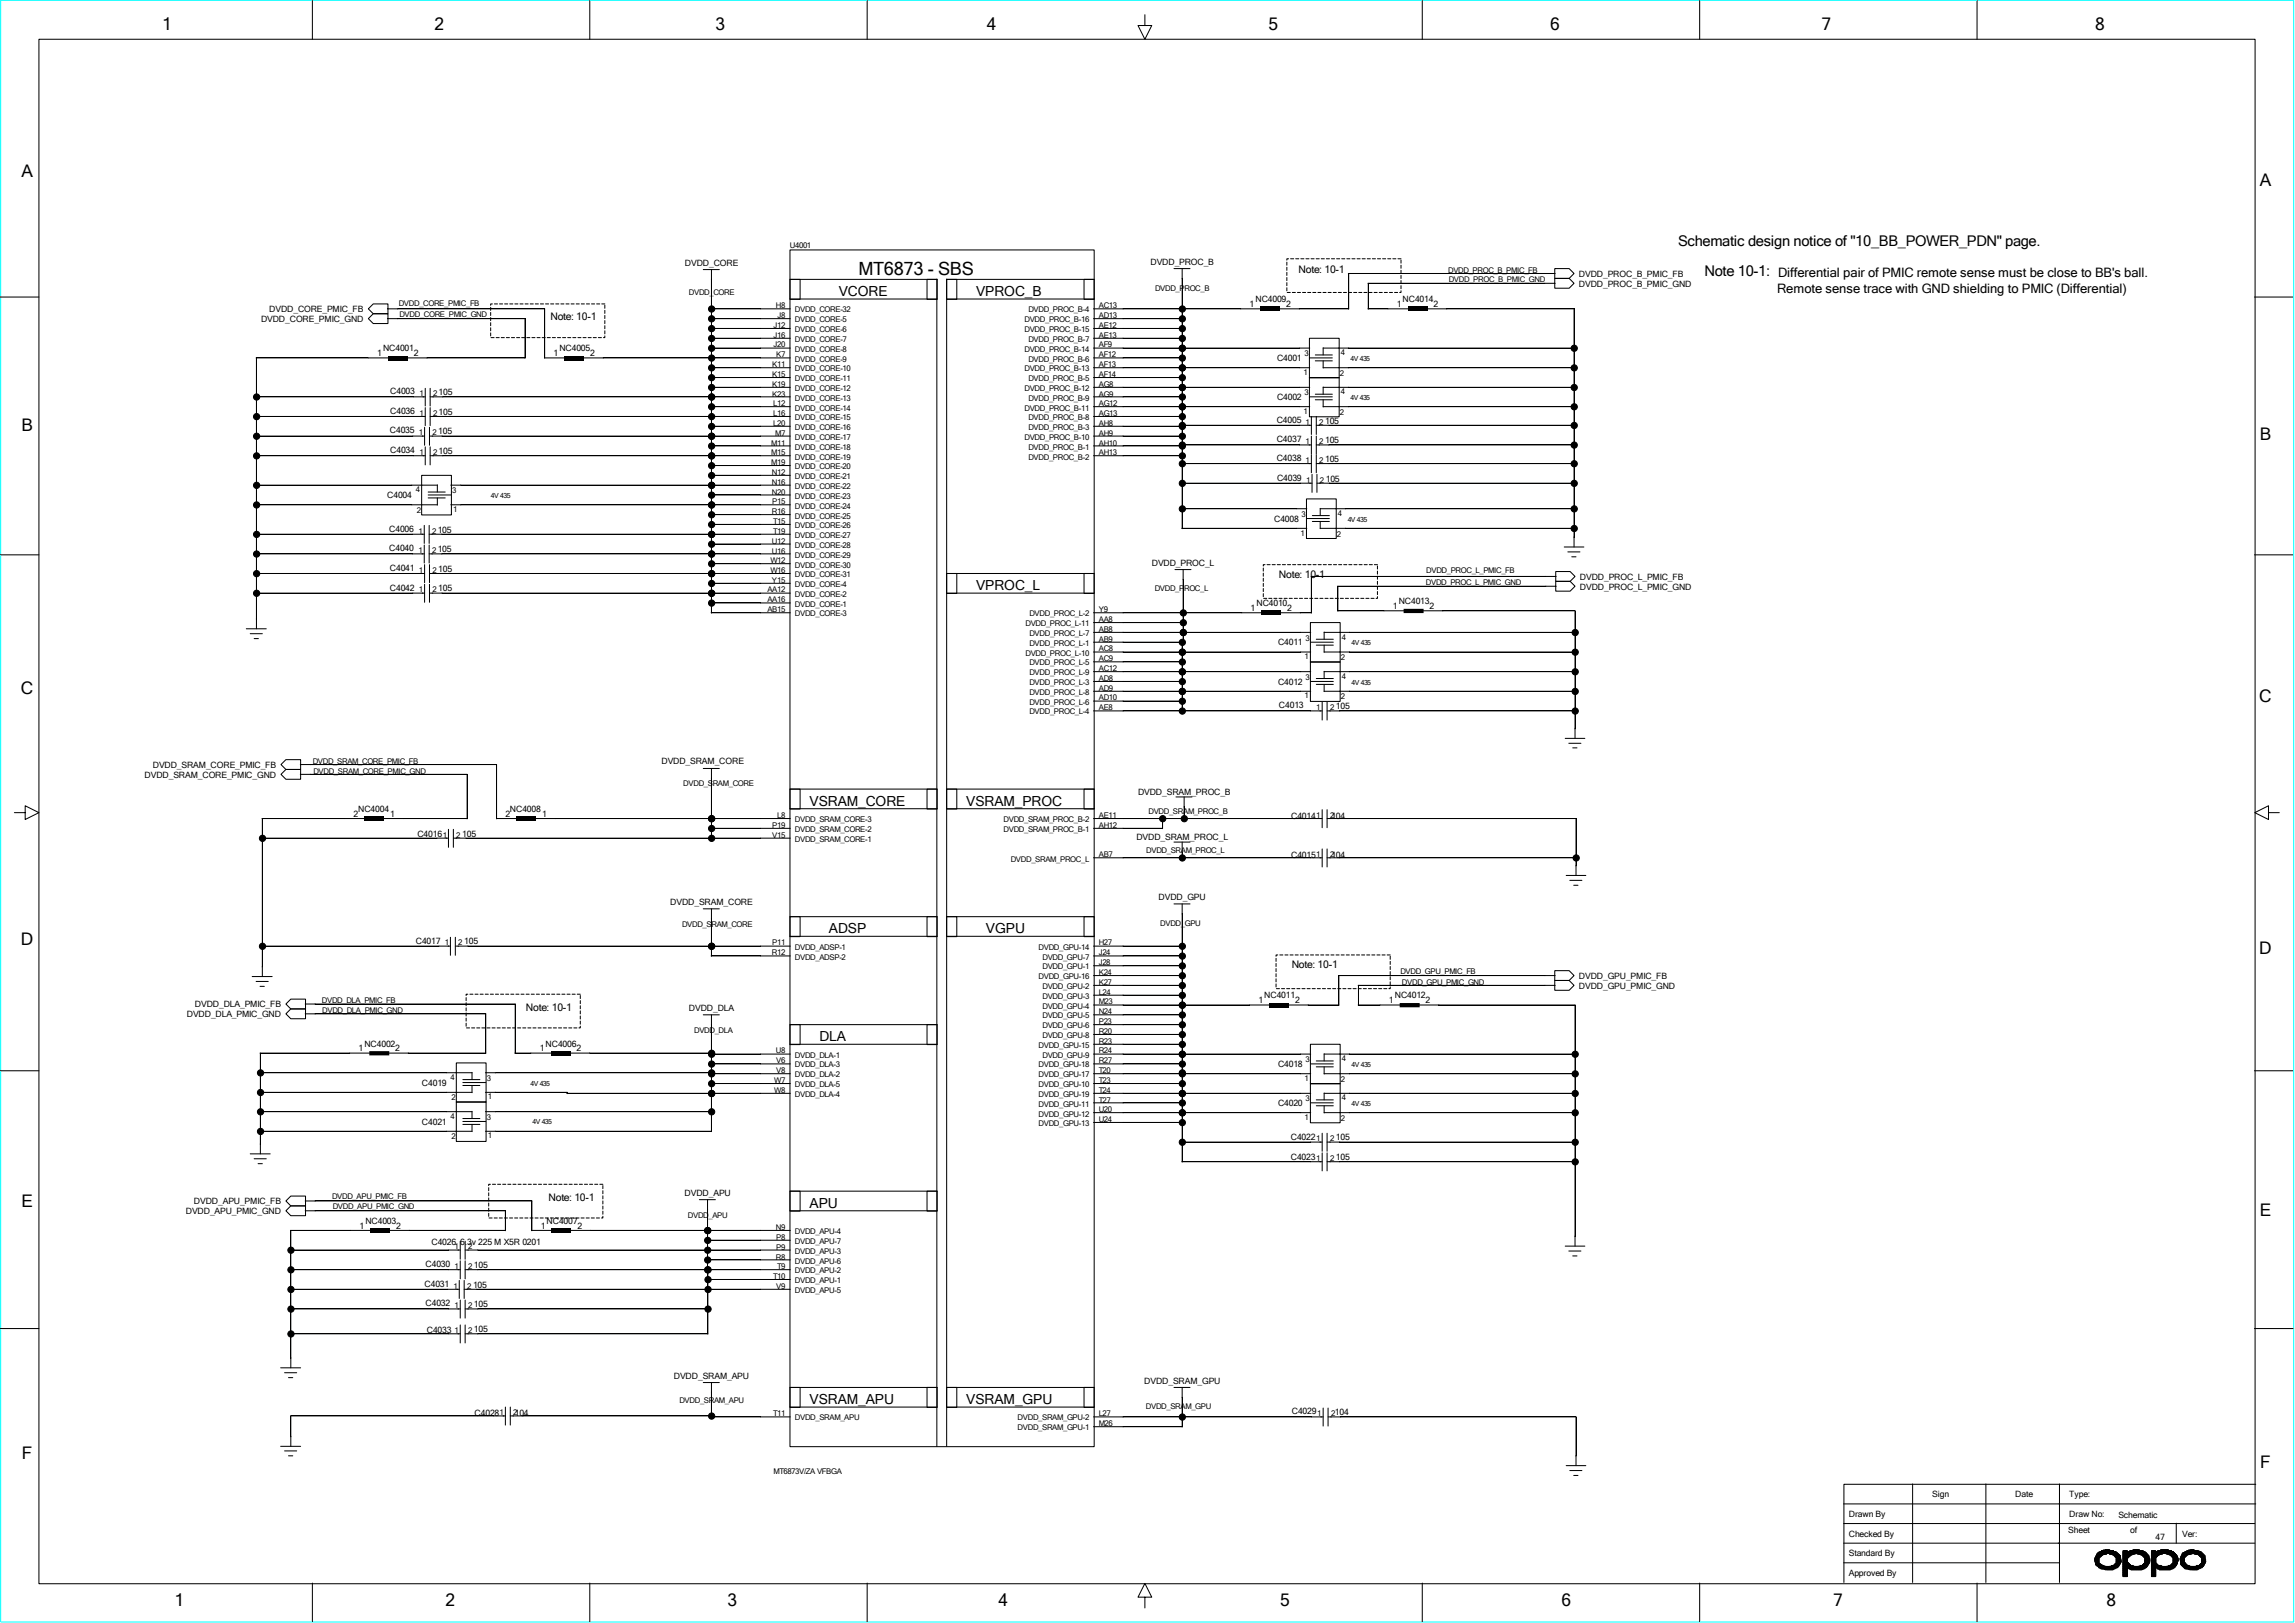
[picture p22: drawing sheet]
<svg xmlns="http://www.w3.org/2000/svg" width="297mm" height="210mm" viewBox="0 0 297 210" stroke-linecap="round" stroke-linejoin="round" font-family="sans-serif">
<defs><g id="words">
<text font-size="2.4" x="111.1" y="35.6">MT6873 - SBS</text>
<g font-size="2.2">
<text x="21" y="3.9">1</text>
<text x="56.2" y="3.9">2</text>
<text x="92.6" y="3.9">3</text>
<text x="127.7" y="3.9">4</text>
<text x="164.2" y="3.9">5</text>
<text x="200.6" y="3.9">6</text>
<text x="235.8" y="3.9">7</text>
<text x="271.1" y="3.9">8</text>
<text x="2.8" y="22.9">A</text>
<text x="292.5" y="24.1">A</text>
<text x="2.8" y="55.8">B</text>
<text x="292.5" y="57">B</text>
<text x="2.7" y="89.7">C</text>
<text x="292.4" y="90.8">C</text>
<text x="2.7" y="122.3">D</text>
<text x="292.4" y="123.5">D</text>
<text x="2.8" y="156.2">E</text>
<text x="292.5" y="157.4">E</text>
<text x="2.8" y="188.8">F</text>
<text x="292.5" y="189.9">F</text>
<text x="22.6" y="207.9">1</text>
<text x="57.7" y="207.9">2</text>
<text x="94.1" y="207.9">3</text>
<text x="129.2" y="207.9">4</text>
<text x="165.7" y="207.9">5</text>
<text x="202.1" y="207.9">6</text>
<text x="237.2" y="207.9">7</text>
<text x="272.6" y="207.9">8</text>
</g>
<g font-size="1.9">
<text x="217.2" y="31.8">Schematic design notice of &quot;10_BB_POWER_PDN&quot; page.</text>
<text x="220.6" y="35.7">Note 10-1:</text>
</g>
<g font-size="1.8">
<text x="108.5" y="38.3">VCORE</text>
<text x="126.3" y="38.3">VPROC_B</text>
<text x="126.3" y="76.4">VPROC_L</text>
<text x="104.8" y="104.3">VSRAM_CORE</text>
<text x="125.1" y="104.3">VSRAM_PROC</text>
<text x="107.3" y="120.8">ADSP</text>
<text x="127.6" y="120.8">VGPU</text>
<text x="106" y="134.7">DLA</text>
<text x="104.8" y="156.3">APU</text>
<text x="104.8" y="181.7">VSRAM_APU</text>
<text x="125" y="181.7">VSRAM_GPU</text>
</g>
<g font-size="1.7">
<text x="230.1" y="35.8">Differential pair of PMIC remote sense must be close to BB's ball.</text>
<text x="230" y="38">Remote sense trace with GND shielding to PMIC (Differential)</text>
</g>
<g font-size="1.3">
<text x="168.1" y="35.3">Note: 10-1</text>
<text x="71.2" y="41.4">Note: 10-1</text>
<text x="165.5" y="74.8">Note: 10-1</text>
<text x="167.2" y="125.3">Note: 10-1</text>
<text x="68.1" y="130.8">Note: 10-1</text>
<text x="71" y="155.4">Note: 10-1</text>
</g>
<g font-size="1.1">
<text x="88.6" y="34.4">DVDD_CORE</text>
<text x="148.9" y="34.3">DVDD_PROC_B</text>
<text x="204.3" y="35.8">DVDD_PROC_B_PMIC_FB</text>
<text x="33.8" y="41.7">DVDD_CORE_PMIC_GND</text>
<text x="34.8" y="40.4">DVDD_CORE_PMIC_FB</text>
<text x="161.7" y="39.8">1</text>
<text x="162.5" y="39.1">NC4009</text>
<text x="166.5" y="39.8">2</text>
<text x="180.8" y="39.8">1</text>
<text x="181.5" y="39.1">NC4014</text>
<text x="185.5" y="39.8">2</text>
<text x="204.3" y="37.1">DVDD_PROC_B_PMIC_GND</text>
<text x="48.8" y="46.1">1</text>
<text x="49.6" y="45.5">NC4001</text>
<text x="53.6" y="46.1">2</text>
<text x="71.6" y="46.1">1</text>
<text x="72.4" y="45.5">NC4005</text>
<text x="76.4" y="46.1">2</text>
<text x="165.3" y="46.7">C4001</text>
<text x="50.5" y="51">C4003</text>
<text x="50.5" y="53.6">C4036</text>
<text x="165.3" y="51.8">C4002</text>
<text x="50.5" y="56.1">C4035</text>
<text x="50.5" y="58.6">C4034</text>
<text x="56.7" y="56.2">105</text>
<text x="165.2" y="54.7">C4005</text>
<text x="165.2" y="57.2">C4037</text>
<text x="165.2" y="59.6">C4038</text>
<text x="171.5" y="54.8">105</text>
<text x="171.5" y="57.4">105</text>
<text x="171.5" y="59.8">105</text>
<text x="50.1" y="64.5">C4004</text>
<text x="165.3" y="62.2">C4039</text>
<text x="171.6" y="62.3">105</text>
<text x="50.4" y="68.8">C4006</text>
<text x="50.4" y="71.3">C4040</text>
<text x="164.9" y="67.5">C4008</text>
<text x="50.5" y="73.9">C4041</text>
<text x="50.5" y="76.4">C4042</text>
<text x="56.7" y="74">105</text>
<text x="56.7" y="76.5">105</text>
<text x="149.1" y="73.2">DVDD_PROC_L</text>
<text x="204.5" y="75">DVDD_PROC_L_PMIC_FB</text>
<text x="204.5" y="76.3">DVDD_PROC_L_PMIC_GND</text>
<text x="161.8" y="79.1">1</text>
<text x="162.6" y="78.4">NC4010</text>
<text x="165.4" y="83.5">C4011</text>
<text x="166.6" y="79.1">2</text>
<text x="180.3" y="78.8">1</text>
<text x="181" y="78.2">NC4013</text>
<text x="185" y="78.8">2</text>
<text x="165.4" y="88.6">C4012</text>
<text x="165.5" y="91.7">C4013</text>
<text x="172.9" y="91.8">105</text>
<text x="18.7" y="100.6">DVDD_SRAM_CORE_PMIC_GND</text>
<text x="19.8" y="99.4">DVDD_SRAM_CORE_PMIC_FB</text>
<text x="85.6" y="98.8">DVDD_SRAM_CORE</text>
<text x="45.8" y="105.7">2</text>
<text x="46.4" y="105.1">NC4004</text>
<text x="50.5" y="105.7">1</text>
<text x="65.4" y="105.7">2</text>
<text x="66" y="105.1">NC4008</text>
<text x="70.2" y="105.7">1</text>
<text x="147.3" y="102.9">DVDD_SRAM_PROC_B</text>
<text x="167.1" y="106">C40141</text>
<text x="54" y="108.2">C40161</text>
<text x="59.8" y="108.2">105</text>
<text x="147.1" y="108.8">DVDD_SRAM_PROC_L</text>
<text x="167.1" y="111">C40151</text>
<text x="86.7" y="117.1">DVDD_SRAM_CORE</text>
<text x="149.9" y="116.5">DVDD_GPU</text>
<text x="53.8" y="122.1">C4017</text>
<text x="60.1" y="122.2">105</text>
<text x="24.2" y="131.6">DVDD_DLA_PMIC_GND</text>
<text x="25.2" y="130.3">DVDD_DLA_PMIC_FB</text>
<text x="89.2" y="130.9">DVDD_DLA</text>
<text x="162.9" y="129.8">1</text>
<text x="163.6" y="129.2">NC4011</text>
<text x="167.6" y="129.8">2</text>
<text x="179.7" y="129.8">1</text>
<text x="180.5" y="129.2">NC4012</text>
<text x="184.5" y="129.8">2</text>
<text x="204.3" y="126.7">DVDD_GPU_PMIC_FB</text>
<text x="204.3" y="127.9">DVDD_GPU_PMIC_GND</text>
<text x="46.4" y="136.1">1</text>
<text x="47.2" y="135.4">NC4002</text>
<text x="51.1" y="136.1">2</text>
<text x="69.8" y="136.1">1</text>
<text x="70.6" y="135.4">NC4006</text>
<text x="74.6" y="136.1">2</text>
<text x="54.6" y="140.5">C4019</text>
<text x="165.4" y="138.1">C4018</text>
<text x="165.4" y="143.1">C4020</text>
<text x="54.6" y="145.5">C4021</text>
<text x="167" y="147.6">C40221</text>
<text x="172.9" y="147.6">105</text>
<text x="25.1" y="155.8">DVDD_APU_PMIC_FB</text>
<text x="88.6" y="154.8">DVDD_APU</text>
<text x="167" y="150.1">C40231</text>
<text x="172.9" y="150.1">105</text>
<text x="24" y="157.1">DVDD_APU_PMIC_GND</text>
<text x="46.5" y="159">1</text>
<text x="47.3" y="158.4">NC4003</text>
<text x="51.3" y="159">2</text>
<text x="55.8" y="161.1">C4026</text>
<text x="59.6" y="161.2">6.3v 225 M X5R 0201</text>
<text x="70" y="159">1</text>
<text x="70.7" y="158.4">NC4007</text>
<text x="74.7" y="159">2</text>
<text x="54.9" y="166.5">C4031</text>
<text x="55.1" y="164">C4030</text>
<text x="61.2" y="166.6">105</text>
<text x="61.3" y="164.1">105</text>
<text x="55.1" y="169">C4032</text>
<text x="55.2" y="172.5">C4033</text>
<text x="61.3" y="172.4">105</text>
<text x="61.3" y="169.2">105</text>
<text x="87.2" y="178.4">DVDD_SRAM_APU</text>
<text x="148.1" y="179.1">DVDD_SRAM_GPU</text>
<text x="61.4" y="183.3">C40281</text>
<text x="167.2" y="183">C4029</text>
<text x="239.3" y="196.3">Drawn By</text>
<text x="250.1" y="193.8">Sign</text>
<text x="260.8" y="193.8">Date</text>
<text x="267.8" y="196.3">Draw No:</text>
<text x="267.8" y="193.8">Type:</text>
<text x="274.2" y="196.4">Schematic</text>
<text x="239.3" y="198.8">Checked By</text>
<text x="239.3" y="201.4">Standard By</text>
<text x="239.3" y="203.9">Approved By</text>
<text x="267.7" y="198.3">Sheet</text>
<text x="275.7" y="198.3">of</text>
<text x="279" y="199.2">47</text>
<text x="282.4" y="198.8">Ver:</text>
</g>
<g font-size="1">
<text x="102.2" y="32.1">U4001</text>
<text x="187.4" y="35.3">DVDD_PROC_B_PMIC_FB</text>
<text x="51.6" y="39.6">DVDD_CORE_PMIC_FB</text>
<text x="51.7" y="41">DVDD_CORE_PMIC_GND</text>
<text x="89.2" y="38.2">DVDD_CORE</text>
<text x="100.4" y="39.9">H8</text>
<text x="100.6" y="41.1">J8</text>
<text x="102.9" y="40.4">DVDD_CORE-32</text>
<text x="102.9" y="41.7">DVDD_CORE-5</text>
<text x="132.6" y="41.7">DVDD_PROC_B-16</text>
<text x="133.1" y="40.4">DVDD_PROC_B-4</text>
<text x="142.2" y="39.9">AC13</text>
<text x="142.2" y="41.1">AD13</text>
<text x="149.5" y="37.7">DVDD_PROC_B</text>
<text x="187.5" y="36.4">DVDD_PROC_B_PMIC_GND</text>
<text x="99.9" y="47.5">K11</text>
<text x="100.1" y="45">J20</text>
<text x="100.1" y="43.7">J16</text>
<text x="100.1" y="42.4">J12</text>
<text x="100.5" y="46.2">K7</text>
<text x="102.9" y="43">DVDD_CORE-6</text>
<text x="102.9" y="44.2">DVDD_CORE-7</text>
<text x="102.9" y="45.5">DVDD_CORE-8</text>
<text x="102.9" y="46.8">DVDD_CORE-9</text>
<text x="132.6" y="43">DVDD_PROC_B-15</text>
<text x="132.6" y="45.5">DVDD_PROC_B-14</text>
<text x="133.1" y="44.2">DVDD_PROC_B-7</text>
<text x="133.1" y="46.8">DVDD_PROC_B-6</text>
<text x="142.2" y="46.2">AF12</text>
<text x="142.2" y="43.7">AE13</text>
<text x="142.2" y="47.5">AF13</text>
<text x="142.2" y="45">AF9</text>
<text x="142.2" y="42.4">AE12</text>
<text x="168.8" y="46.1">3</text>
<text x="173.5" y="46">4</text>
<text x="54.3" y="51.3">1</text>
<text x="54.3" y="53.8">1</text>
<text x="56" y="51.3">2105</text>
<text x="56" y="53.8">2105</text>
<text x="99.9" y="51.3">K23</text>
<text x="99.9" y="50">K19</text>
<text x="99.9" y="48.8">K15</text>
<text x="100.1" y="53.8">L16</text>
<text x="100.1" y="52.6">L12</text>
<text x="102.9" y="48">DVDD_CORE-10</text>
<text x="102.9" y="49.3">DVDD_CORE-11</text>
<text x="102.9" y="50.6">DVDD_CORE-12</text>
<text x="102.9" y="51.9">DVDD_CORE-13</text>
<text x="102.9" y="53.1">DVDD_CORE-14</text>
<text x="132.6" y="48">DVDD_PROC_B-13</text>
<text x="132.6" y="50.6">DVDD_PROC_B-12</text>
<text x="132.6" y="53.1">DVDD_PROC_B-11</text>
<text x="133.1" y="51.9">DVDD_PROC_B-9</text>
<text x="133.1" y="49.3">DVDD_PROC_B-5</text>
<text x="142.2" y="48.8">AF14</text>
<text x="142.2" y="53.8">AG13</text>
<text x="142.2" y="51.3">AG9</text>
<text x="142.2" y="52.6">AG12</text>
<text x="142.2" y="50">AG8</text>
<text x="168.7" y="53.6">1</text>
<text x="168.7" y="48.5">1</text>
<text x="168.8" y="51.1">3</text>
<text x="173.4" y="53.7">2</text>
<text x="173.4" y="48.6">2</text>
<text x="173.5" y="51">4</text>
<text x="54.2" y="56.3">1</text>
<text x="54.3" y="58.9">1</text>
<text x="56" y="56.3">2</text>
<text x="56" y="58.9">2105</text>
<text x="99.8" y="58.9">M15</text>
<text x="99.8" y="57.7">M11</text>
<text x="100.1" y="55.1">L20</text>
<text x="100.3" y="56.4">M7</text>
<text x="102.9" y="54.4">DVDD_CORE-15</text>
<text x="102.9" y="55.7">DVDD_CORE-16</text>
<text x="102.9" y="56.9">DVDD_CORE-17</text>
<text x="102.9" y="58.2">DVDD_CORE-18</text>
<text x="102.9" y="59.5">DVDD_CORE-19</text>
<text x="132.6" y="56.9">DVDD_PROC_B-10</text>
<text x="133.1" y="58.2">DVDD_PROC_B-1</text>
<text x="133.1" y="54.4">DVDD_PROC_B-8</text>
<text x="133.1" y="55.7">DVDD_PROC_B-3</text>
<text x="133.1" y="59.5">DVDD_PROC_B-2</text>
<text x="142.2" y="58.9">AH13</text>
<text x="142.2" y="55.1">AH8</text>
<text x="142.2" y="57.7">AH10</text>
<text x="142.2" y="56.4">AH9</text>
<text x="169" y="54.9">1</text>
<text x="169" y="57.5">1</text>
<text x="169" y="59.9">1</text>
<text x="170.7" y="54.9">2</text>
<text x="170.7" y="57.5">2</text>
<text x="170.7" y="59.9">2</text>
<text x="53.8" y="63.7">4</text>
<text x="58.5" y="63.8">3</text>
<text x="99.8" y="60.2">M19</text>
<text x="99.9" y="64">N20</text>
<text x="99.9" y="62.7">N16</text>
<text x="99.9" y="61.5">N12</text>
<text x="99.9" y="65.3">P15</text>
<text x="102.9" y="60.7">DVDD_CORE-20</text>
<text x="102.9" y="62">DVDD_CORE-21</text>
<text x="102.9" y="63.3">DVDD_CORE-22</text>
<text x="102.9" y="64.6">DVDD_CORE-23</text>
<text x="102.9" y="65.8">DVDD_CORE-24</text>
<text x="169" y="62.4">1</text>
<text x="170.8" y="62.4">2</text>
<text x="53.9" y="66.4">2</text>
<text x="54.1" y="69">1</text>
<text x="54.1" y="71.6">1</text>
<text x="55.9" y="69">2105</text>
<text x="55.9" y="71.6">2105</text>
<text x="58.6" y="66.3">1</text>
<text x="99.9" y="71.6">U16</text>
<text x="99.9" y="70.4">U12</text>
<text x="99.9" y="66.5">R16</text>
<text x="100.1" y="69.1">T19</text>
<text x="100.1" y="67.8">T15</text>
<text x="102.9" y="67.1">DVDD_CORE-25</text>
<text x="102.9" y="68.4">DVDD_CORE-26</text>
<text x="102.9" y="69.6">DVDD_CORE-27</text>
<text x="102.9" y="70.9">DVDD_CORE-28</text>
<text x="168.3" y="69.3">1</text>
<text x="168.4" y="66.9">3</text>
<text x="173" y="69.4">2</text>
<text x="173.1" y="66.8">4</text>
<text x="54.2" y="74.1">1</text>
<text x="54.2" y="76.7">1</text>
<text x="56" y="74.1">2</text>
<text x="56" y="76.7">2</text>
<text x="99.3" y="76.7">AA12</text>
<text x="99.3" y="77.9">AA16</text>
<text x="99.7" y="74.1">W16</text>
<text x="99.7" y="72.9">W12</text>
<text x="99.9" y="75.4">Y15</text>
<text x="102.9" y="72.2">DVDD_CORE-29</text>
<text x="102.9" y="73.4">DVDD_CORE-30</text>
<text x="102.9" y="74.7">DVDD_CORE-31</text>
<text x="102.9" y="75.9">DVDD_CORE-4</text>
<text x="102.9" y="77.2">DVDD_CORE-2</text>
<text x="149.4" y="76.5">DVDD_PROC_L</text>
<text x="184.5" y="75.6">DVDD_PROC_L_PMIC_GND</text>
<text x="184.6" y="74.1">DVDD_PROC_L_PMIC_FB</text>
<text x="99.3" y="79.2">AB15</text>
<text x="102.9" y="78.5">DVDD_CORE-1</text>
<text x="102.9" y="79.8">DVDD_CORE-3</text>
<text x="132.7" y="81">DVDD_PROC_L-11</text>
<text x="133.2" y="79.8">DVDD_PROC_L-2</text>
<text x="133.2" y="83.6">DVDD_PROC_L-1</text>
<text x="133.2" y="82.3">DVDD_PROC_L-7</text>
<text x="142.2" y="81.7">AB8</text>
<text x="142.2" y="83">AB9</text>
<text x="142.2" y="79.2">Y9</text>
<text x="142.2" y="80.5">AA8</text>
<text x="169" y="82.9">3</text>
<text x="173.7" y="82.8">4</text>
<text x="132.7" y="84.8">DVDD_PROC_L-10</text>
<text x="133.2" y="87.4">DVDD_PROC_L-9</text>
<text x="133.2" y="89.9">DVDD_PROC_L-8</text>
<text x="133.2" y="86.1">DVDD_PROC_L-5</text>
<text x="133.2" y="88.6">DVDD_PROC_L-3</text>
<text x="142.2" y="88.1">AD8</text>
<text x="142.2" y="85.6">AC9</text>
<text x="142.2" y="89.4">AD9</text>
<text x="142.2" y="86.8">AC12</text>
<text x="142.2" y="84.3">AC8</text>
<text x="168.8" y="85.3">1</text>
<text x="169" y="88">3</text>
<text x="173.5" y="85.4">2</text>
<text x="173.7" y="87.8">4</text>
<text x="133.2" y="92.5">DVDD_PROC_L-4</text>
<text x="133.2" y="91.2">DVDD_PROC_L-6</text>
<text x="142.2" y="90.6">AD10</text>
<text x="142.2" y="91.9">AE8</text>
<text x="168.8" y="90.4">1</text>
<text x="170.3" y="91.9">1</text>
<text x="172.1" y="91.9">2</text>
<text x="173.5" y="90.5">2</text>
<text x="40.5" y="98.8">DVDD_SRAM_CORE_PMIC_FB</text>
<text x="40.6" y="100.1">DVDD_SRAM_CORE_PMIC_GND</text>
<text x="88.4" y="101.8">DVDD_SRAM_CORE</text>
<text x="99.9" y="107.1">P19</text>
<text x="100.6" y="105.9">L8</text>
<text x="102.9" y="106.4">DVDD_SRAM_CORE-3</text>
<text x="102.9" y="107.7">DVDD_SRAM_CORE-2</text>
<text x="129.9" y="107.7">DVDD_SRAM_PROC_B-1</text>
<text x="129.9" y="106.4">DVDD_SRAM_PROC_B-2</text>
<text x="142.2" y="105.9">AE11</text>
<text x="142.2" y="107.1">AH12</text>
<text x="148.6" y="105.3">DVDD_SRAM_PROC_B</text>
<text x="172.1" y="105.8">2104</text>
<text x="59.1" y="108.4">2</text>
<text x="99.9" y="108.4">V15</text>
<text x="102.9" y="109">DVDD_SRAM_CORE-1</text>
<text x="130.8" y="111.5">DVDD_SRAM_PROC_L</text>
<text x="142.2" y="111">AB7</text>
<text x="148.3" y="110.4">DVDD_SRAM_PROC_L</text>
<text x="172.1" y="110.9">2104</text>
<text x="88.3" y="119.9">DVDD_SRAM_CORE</text>
<text x="150.2" y="119.8">DVDD_GPU</text>
<text x="57.6" y="122.3">1</text>
<text x="59.3" y="122.3">2</text>
<text x="99.9" y="123.6">R12</text>
<text x="99.9" y="122.3">P11</text>
<text x="102.9" y="122.9">DVDD_ADSP-1</text>
<text x="102.9" y="124.2">DVDD_ADSP-2</text>
<text x="134.4" y="122.9">DVDD_GPU-14</text>
<text x="134.9" y="124.2">DVDD_GPU-7</text>
<text x="134.9" y="125.4">DVDD_GPU-1</text>
<text x="142.2" y="124.9">J28</text>
<text x="142.2" y="123.6">J24</text>
<text x="142.2" y="122.3">H27</text>
<text x="41.7" y="129.8">DVDD_DLA_PMIC_FB</text>
<text x="41.7" y="131.1">DVDD_DLA_PMIC_GND</text>
<text x="134.4" y="126.7">DVDD_GPU-16</text>
<text x="134.9" y="128">DVDD_GPU-2</text>
<text x="134.9" y="129.2">DVDD_GPU-3</text>
<text x="134.9" y="130.5">DVDD_GPU-4</text>
<text x="134.9" y="131.8">DVDD_GPU-5</text>
<text x="142.2" y="126.2">K24</text>
<text x="142.2" y="131.2">N24</text>
<text x="142.2" y="130">M23</text>
<text x="142.2" y="128.7">L24</text>
<text x="142.2" y="127.4">K27</text>
<text x="181.2" y="126">DVDD_GPU_PMIC_FB</text>
<text x="181.4" y="127.4">DVDD_GPU_PMIC_GND</text>
<text x="89.8" y="133.6">DVDD_DLA</text>
<text x="100.4" y="136.3">U8</text>
<text x="100.5" y="137.6">V6</text>
<text x="102.9" y="136.9">DVDD_DLA-1</text>
<text x="134.4" y="135.6">DVDD_GPU-15</text>
<text x="134.9" y="133.1">DVDD_GPU-6</text>
<text x="134.9" y="134.3">DVDD_GPU-8</text>
<text x="134.9" y="136.9">DVDD_GPU-9</text>
<text x="142.2" y="135">R23</text>
<text x="142.2" y="136.3">R24</text>
<text x="142.2" y="133.8">R20</text>
<text x="142.2" y="137.6">R27</text>
<text x="142.2" y="132.5">P23</text>
<text x="169" y="137.5">3</text>
<text x="173.7" y="137.3">4</text>
<text x="58.3" y="139.7">4</text>
<text x="58.4" y="142.4">2</text>
<text x="63" y="139.9">3</text>
<text x="63.1" y="142.2">1</text>
<text x="100.2" y="140.1">W7</text>
<text x="100.2" y="141.4">W8</text>
<text x="100.5" y="138.9">V8</text>
<text x="102.9" y="138.1">DVDD_DLA-3</text>
<text x="102.9" y="141.9">DVDD_DLA-4</text>
<text x="102.9" y="139.4">DVDD_DLA-2</text>
<text x="102.9" y="140.7">DVDD_DLA-5</text>
<text x="134.4" y="138.1">DVDD_GPU-18</text>
<text x="134.4" y="140.7">DVDD_GPU-10</text>
<text x="134.4" y="143.2">DVDD_GPU-11</text>
<text x="134.4" y="139.4">DVDD_GPU-17</text>
<text x="134.4" y="141.9">DVDD_GPU-19</text>
<text x="142.2" y="141.4">T24</text>
<text x="142.2" y="138.9">T20</text>
<text x="142.2" y="143.9">U20</text>
<text x="142.2" y="142.7">T27</text>
<text x="142.2" y="140.1">T23</text>
<text x="168.8" y="139.9">1</text>
<text x="169" y="142.5">3</text>
<text x="173.5" y="140">2</text>
<text x="173.7" y="142.4">4</text>
<text x="58.3" y="144.8">4</text>
<text x="58.4" y="147.4">2</text>
<text x="63" y="144.9">3</text>
<text x="63.1" y="147.3">1</text>
<text x="134.4" y="144.5">DVDD_GPU-12</text>
<text x="134.4" y="145.8">DVDD_GPU-13</text>
<text x="142.2" y="145.2">U24</text>
<text x="168.8" y="144.9">1</text>
<text x="172.1" y="147.7">2</text>
<text x="173.5" y="145">2</text>
<text x="43" y="155.2">DVDD_APU_PMIC_FB</text>
<text x="172.1" y="150.2">2</text>
<text x="43.1" y="156.5">DVDD_APU_PMIC_GND</text>
<text x="58.8" y="161.7">1</text>
<text x="60.6" y="161.7">2</text>
<text x="89" y="157.6">DVDD_APU</text>
<text x="100.4" y="159.2">N9</text>
<text x="100.5" y="161.7">P9</text>
<text x="100.5" y="160.4">P8</text>
<text x="102.9" y="161">DVDD_APU-7</text>
<text x="102.9" y="159.7">DVDD_APU-4</text>
<text x="58.7" y="166.8">1</text>
<text x="58.8" y="164.2">1</text>
<text x="60.5" y="166.8">2</text>
<text x="60.6" y="164.2">2</text>
<text x="100.1" y="165.5">T10</text>
<text x="100.4" y="163">R8</text>
<text x="100.5" y="166.8">V9</text>
<text x="100.6" y="164.2">T9</text>
<text x="102.9" y="163.5">DVDD_APU-6</text>
<text x="102.9" y="167.3">DVDD_APU-5</text>
<text x="102.9" y="162.3">DVDD_APU-3</text>
<text x="102.9" y="164.8">DVDD_APU-2</text>
<text x="102.9" y="166">DVDD_APU-1</text>
<text x="58.8" y="172.5">1</text>
<text x="58.8" y="169.3">1</text>
<text x="60.6" y="169.3">2</text>
<text x="60.6" y="172.5">2</text>
<text x="66.4" y="183.1">2104</text>
<text x="87.9" y="181.5">DVDD_SRAM_APU</text>
<text x="100.1" y="183.3">T11</text>
<text x="102.9" y="183.8">DVDD_SRAM_APU</text>
<text x="131.7" y="183.8">DVDD_SRAM_GPU-2</text>
<text x="131.7" y="185.1">DVDD_SRAM_GPU-1</text>
<text x="142.2" y="184.5">M26</text>
<text x="142.2" y="183.3">L27</text>
<text x="148.3" y="182.4">DVDD_SRAM_GPU</text>
<text x="170.5" y="183.3">1</text>
<text x="172.3" y="183.3">2104</text>
<text x="100.1" y="190.8">MT6873V/ZA VFBGA</text>
</g>
<g font-size=".9">
<text x="174.8" y="46.7">4V 435</text>
<text x="174.8" y="51.8">4V 435</text>
<text x="63.5" y="64.5">4V 435</text>
<text x="174.4" y="67.5">4V 435</text>
<text x="174.9" y="83.5">4V 435</text>
<text x="174.9" y="88.6">4V 435</text>
<text x="68.7" y="140.5">4V 435</text>
<text x="174.9" y="138.1">4V 435</text>
<text x="174.9" y="143.1">4V 435</text>
<text x="68.9" y="145.4">4V 435</text>
</g>
</g></defs>
<path d="M.1 0h296.7v209.9h-296.7z" fill="none" stroke="#0ff" stroke-width=".13"/>
<path d="M163.1 39.7h2.6v.6h-2.6zM182.2 39.7h2.5v.6h-2.5zM50.2 46.1h2.6v.5h-2.6zM73 46.1h2.6v.5h-2.6zM163.2 79h2.6v.6h-2.6zM47.2 105.7h2.5v.5h-2.5zM66.8 105.7h2.6v.5h-2.6zM71.2 136h2.6v.6h-2.6zM164.3 129.8h2.5v.5h-2.5zM47.9 159h2.6v.5h-2.6zM71.4 159h2.6v.5h-2.6z" fill="#000"/>
<g fill="none" stroke="#000" stroke-width=".13">
<path d="M5 5.1h286.8v199.8h-286.8zM40.4 .1v5M76.3 .1v5M112.2 .1v5M148.2 1.9v1.4h.9l-.9 1.8-.9-1.8h.9M184.1 .1v5M220 .1v5M255.9 .1v5M0 38.4h5M47.7 40l.6-.7h1.9v1.3h-1.9zM50.2 40h20.3v6.4M91 34.9h2.1"/>
<path d="M92 40h10.3M92.1 34.9v44.4M102.2 32.3h39.4v154.9h-39.4zM102.2 36.2h1.3v2.5h-1.3zM102.2 36.2h19.1M102.2 38.7h19.1M120 36.2h1.3v2.5h-1.3zM121.2 36.1v151.1M122.5 36.2h1.3v2.5h-1.3zM122.5 36.2h19.1M122.5 38.7h19.1M122.5 36.1v151.1"/>
<path d="M140.3 36.2h1.3v2.5h-1.3zM141.5 40h21.7M151.9 34.8h2.1M153 34.8v33.6M165.6 40h8.9M174.5 35.4h26.8M174.5 35.4v4.6M177 40h5.2M177 36.7h24.3M177.1 36.7v3.3M184.7 40h19v30.8M201.2 34.8h1.9l.6 .6-.6 .6h-1.9z"/>
<path d="M201.2 36h1.9l.6 .7-.6 .6h-1.9zM291.8 38.4h5M33.1 46.3h17.1M33.1 51.4h21.9M33.1 53.9h21.9M33.1 56.4h21.8M33.1 59h21.9M33.2 46.3v35.1M47.7 41.2l.6-.6h1.9v1.3h-1.9zM50.2 41.2h17.7v5.2M52.7 46.3h15.2M54.9 55.3v2.3"/>
<path d="M55 50.2v2.3M55 52.7v2.4M55 57.8v2.4M55.6 56.4h46.7M55.6 55.3v2.3M55.7 51.4h46.6M55.7 53.9h46.6M55.7 59h46.6M55.7 50.2v2.3M55.7 52.7v2.4M55.7 57.8v2.4M70.5 46.3h2.6"/>
<path d="M75.5 46.3h26.8M92 41.2h10.3M92 52.6h10.3M92 50.1h10.3M92 47.6h10.3M92 45h10.3M92 42.5h10.3M92 43.8h10.3M92 48.9h10.3M92 55.2h10.3M92 57.7h10.3M141.5 46.3h11.5"/>
<path d="M141.5 41.2h11.5M141.5 52.6h28M141.5 50.1h28M141.5 51.4h11.5M141.5 47.6h28M141.5 45h28M141.5 42.5h11.5M141.5 43.8h11.5M141.5 48.9h11.5M141.5 53.9h11.5M141.5 55.2h11.5M141.5 56.4h11.5"/>
<path d="M141.5 57.7h11.5M141.5 59h11.5M153 55h16.7M153 57.6h16.7M153 60h16.7M169.5 48.9h3.8v5h-3.8zM169.5 43.8h3.8v5.1h-3.8zM169.5 46.3h2.9M169.5 51.4h2.9M169.7 53.9v2.3M169.7 56.4v2.4M169.7 58.8v2.4"/>
<path d="M170.2 51.7h2.2M170.2 51h2.2M170.2 46.7h2.2M170.2 45.9h2.2M170.3 55h33.4M170.3 53.9v2.3M170.3 56.4v2.4M170.3 58.8v2.4M170.3 57.6h33.4M170.3 60h33.4M171.2 52.6h32.5M171.2 50.1h32.5"/>
<path d="M171.2 45v.9M171.2 46.7v.9M171.2 50.1v.9M171.2 51.7v1M171.2 47.6h32.5M171.2 45h32.5M0 71.8h5M33.1 65.3h23.5M33.1 62.8h23.5M33.1 69.1h21.8M33.1 71.7h21.8M33.1 74.2h21.8"/>
<path d="M33.1 76.8h21.8M54.6 61.5h3.8v5.1h-3.8zM54.9 68v2.3M54.9 70.5v2.4M54.9 73.1v2.3M54.9 75.6v2.3M55.4 64.4h2.2M55.4 63.7h2.2M55.4 64.1h3M55.5 69.1h46.8M55.5 71.7h46.8M55.5 68v2.3"/>
<path d="M55.5 70.5v2.4M55.6 74.2h46.7M55.6 76.8h46.7M55.6 73.1v2.3M55.6 75.6v2.3M56.6 62.7v1M56.6 64.4v1M58.3 65.3h44M58.3 62.8h44M92 64.1h10.3M92 79.3h10.3M92 60.2h10.3"/>
<path d="M92 61.5h10.3M92 66.6h10.3M92 67.9h10.3M92 70.4h10.3M92 72.9h10.3M92 75.5h10.3M92 78h10.3M122.5 74.2h1.3v2.6h-1.3zM122.5 74.2h19.1M122.5 76.8h19.1M140.3 74.2h1.3v2.6h-1.3zM141.5 79.3h21.8"/>
<path d="M152.1 73.7h2M153 68.4h16.1M153 65.8h16.1M153 62.5h16.8M153.1 73.7v9.4M165.7 79.3h4M169.1 64.6h3.8v5.1h-3.8zM169.1 67.1h2.9M169.7 74.6h31.7M169.7 74.6v4.7M169.8 61.4v2.3M169.8 67.5h2.2"/>
<path d="M169.8 66.7h2.2M170.4 62.5h33.3M170.4 61.4v2.3M170.9 68.4h32.8M170.9 65.8h32.8M170.9 65.8v.9M170.9 67.5v.9M173.1 79h8.6M173.1 75.9h28.3M173.1 75.9v3.2M184.1 79h19.7v16.5M201.3 74h1.9l.6 .6-.6 .6h-1.9z"/>
<path d="M201.3 75.2h1.9l.6 .7-.6 .6h-1.9zM202.4 70.8h2.6M202.9 71.4h1.6M203.4 72.1h.6M291.8 71.8h5M31.9 81.4h2.6M32.4 82h1.6M32.9 82.6h.5M37 98.3h1.9v1.3h-1.9l-.6-.7zM37 99.6h1.9v1.2h-1.9l-.6-.6zM38.9 98.9h25.4v7.1M91 99.4h2.1"/>
<path d="M92.1 99.4v9.1M141.5 89.5h28.1M141.5 86.9h28.1M141.5 88.2h11.5M141.5 84.4h28.1M141.5 81.8h28.1M141.5 83.1h11.6M141.5 92h29.6M141.5 90.7h11.5M141.5 80.6h11.6M141.5 85.6h11.5M153 83.1v8.9"/>
<path d="M169.6 85.6h3.8v5.2h-3.8zM169.6 80.6h3.8v5.1h-3.8zM169.6 88.2h3M169.6 83.1h3M170.3 88.6h2.3M170.3 87.8h2.3M170.3 83.5h2.3M170.3 82.7h2.3M171.1 90.8v2.4M171.4 89.5h32.4M171.4 86.9h32.4M171.4 81.8v.9"/>
<path d="M171.4 83.5v.9M171.4 86.9v.9M171.4 88.6v.9M171.4 84.4h32.4M171.4 81.8h32.4M171.7 92h32.1M171.7 90.8v2.4M202.6 95.5h2.5M203 96.2h1.6M203.5 96.8h.6M1.9 105.2h1.4v-.9l1.7 .9-1.7 .8v-.8M33.9 108.5h24.1"/>
<path d="M33.9 105.9h13.3M34 105.9v20.5M38.9 100.2h21.6v5.8M49.7 105.9h10.8M58 107.3v2.3M58.7 108.5h43.6M58.7 107.3v2.3M64.3 105.9h2.5M69.3 105.9h33M91 117.6h2.1M92 107.2h10.3M92.1 117.6v6.1"/>
<path d="M102.2 102.1h1.3v2.6h-1.3zM102.2 118.6h1.3v2.6h-1.3zM102.2 118.6h19.1M102.2 102.1h19.1M102.2 104.6h19.1M120 102.1h1.3v2.6h-1.3zM120 118.6h1.3v2.6h-1.3zM122.5 118.6h1.3v2.6h-1.3zM122.5 102.1h1.3v2.6h-1.3zM122.5 118.6h19.1M122.5 102.1h19.1M122.5 104.6h19.1"/>
<path d="M140.3 118.6h1.3v2.6h-1.3zM140.3 102.1h1.3v2.6h-1.3zM141.5 105.9h29.6M141.5 111h29.6M141.5 107.2h9M150.5 105.9v1.3M151.9 109h2.1M151.9 117h2.1M152.2 103.1h2.1M153 109v2M153 117v33.4M153.2 103.1v2.9"/>
<path d="M171.1 104.8v2.3M171.1 109.9v2.3M171.7 105.9h32.3v7.4M171.7 104.8v2.3M171.7 109.9v2.3M171.7 111h32.3M202.7 113.3h2.5M203.2 113.9h1.5M203.7 114.6h.5M293.6 105.2v-.9l-1.8 .9 1.8 .8v-.8h1.4M0 138.6h5M32.6 126.4h2.6"/>
<path d="M33.1 127h1.6M33.7 127.6h.5M33.7 136.3h14.1M33.7 138.8h27.4M33.7 136.3v13M33.9 122.4h24.4M37 129.9l.6-.6h1.9v1.3h-1.9zM37 131.2l.6-.6h1.9v1.2h-1.9zM39.5 129.9h27.2v6.4M39.5 131.2h23.4v5.1M50.3 136.3h12.6M58.3 121.3v2.3"/>
<path d="M58.9 122.4h43.4M58.9 121.3v2.3M59.1 137.5h3.8v5.1h-3.8zM59.9 139.7h2.2M61.1 138.8v.9M62.8 138.8h29.3M66.6 136.3h4.7M73.7 136.3h18.4M91 131.3h2.1M92 138.9h10.3M92 136.4h10.3M92 137.7h10.3"/>
<path d="M92 123.7h10.3M92.1 131.3v15.1M102.2 132.6h1.3v2.6h-1.3zM102.2 132.6h19.1M102.2 135.1h19.1M102.2 121.2h19.1M120 132.6h1.3v2.6h-1.3zM122.5 121.2h19.1M141.5 131.3h11.5M141.5 130h22.8M141.5 126.2h11.5M141.5 138.9h28.1"/>
<path d="M141.5 136.4h28.1M141.5 137.7h11.5M141.5 127.5h11.5M141.5 122.4h11.5M141.5 123.7h11.5M141.5 125h11.5M141.5 128.8h11.5M141.5 132.6h11.5M141.5 133.9h11.5M141.5 135.1h11.5M166.8 130h6.5M169.6 135.1h3.8v5.2h-3.8z"/>
<path d="M169.6 137.7h3M170.3 138h2.3M170.3 137.3h2.3M171.4 136.4v.9M171.4 138v1M171.4 138.9h32.4M171.4 136.4h32.4M173.2 126.2h28.1M173.3 126.2v3.9M175.8 130h5.4M175.8 127.5h25.5M175.8 127.5v2.6"/>
<path d="M183.6 130h20.2v31.2M201.2 125.6h1.9l.6 .6-.6 .7h-1.9zM201.2 126.9h1.9l.6 .6-.6 .6h-1.9zM291.8 138.6h5M32.4 149.3h2.6M32.9 149.9h1.6M33.4 150.6h.6M33.7 146.4h27.4M33.7 143.8h27.4M33.7 141.4h27.4M37 155.4l.6-.6h1.9v1.2h-1.9zM37 156.7l.6-.7h1.9v1.3h-1.9z"/>
<path d="M37.6 159.2h10.4M37.6 159.2v17.8M39.5 155.4h29.3v3.9M39.5 156.7h25.9v2.6M50.4 159.2h15M59.1 142.6h3.8v5.1h-3.8zM59.9 145.5h2.2M59.9 144.7h2.2M59.9 145.1h3M59.9 140.5h2.2M59.9 140.1h3M61.1 140.5v.9"/>
<path d="M61.1 143.8v.9M61.1 145.5v.9M62.8 146.4h29.3M62.8 143.8h29.3M62.8 141.4h10.6v.1M68.8 159.2h2.6M73.4 141.5h28.9M73.9 159.2h28.4M90.5 155.2h2.1M91.6 155.2v9.1M92 140.2h10.3M102.2 154.1h1.3v2.6h-1.3z"/>
<path d="M102.2 156.7h19.1M102.2 154.1h19.1M120 154.1h1.3v2.6h-1.3zM141.5 144h28.1M141.5 141.5h28.1M141.5 142.7h11.5M141.5 140.2h11.5M141.5 145.2h11.5M153 150.3h18.1M153 147.8h18.1M169.6 140.2h3.8v5.1h-3.8zM169.6 142.7h3"/>
<path d="M170.3 143.1h2.3M170.3 142.3h2.3M171.1 146.6v2.4M171.1 149.2v2.3M171.4 141.4v.9M171.4 143.1v.9M171.4 144h32.4M171.4 141.5h32.4M171.7 146.6v2.4M171.7 149.2v2.3M171.7 150.3h32.1M171.7 147.8h32.1"/>
<path d="M0 171.9h5M36.3 177h2.6M36.8 177.6h1.6M37.3 178.3h.6M37.6 172.6h22M37.6 166.8h21.8M37.6 161.8h22M37.6 164.3h22M37.6 169.4h22M59.4 165.7v2.3M59.6 160.6v2.3M59.6 163.2v2.3"/>
<path d="M59.6 168.2v2.4M59.6 171.4v2.4M60.1 166.8h42.2M60.1 165.7v2.3M60.2 172.6h31.4M60.2 160.6v2.3M60.2 163.2v2.3M60.2 168.2v2.4M60.2 171.4v2.4M60.2 161.8h42.1M60.2 164.3h42.1M60.2 169.4h31.4"/>
<path d="M91 178.9h2.1M91.5 160.5h10.8M91.5 163h10.8M91.6 165.6h10.7M91.6 164.3v8.3M92.1 178.9v4.5M102.2 179.5h1.3v2.6h-1.3zM102.2 179.5h19.1M120 179.5h1.3v2.6h-1.3zM122.5 179.5h1.3v2.6h-1.3zM122.5 179.5h19.1M140.3 179.5h1.3v2.6h-1.3z"/>
<path d="M151.9 179.5h2.1M153 179.5v5.2M202.6 161.2h2.5M203 161.9h1.6M203.5 162.5h.6M291.8 171.9h5M36.3 187.2h2.6M36.8 187.7h1.6M37.3 188.4h.6M37.6 183.2h27.8M37.6 183.2v4M65.4 182.1v2.3"/>
<path d="M66 183.2h26.1M66 182.1v2.3M92 183.3h10.3M102.2 182.1h19.1M122.5 182.1h19.1M141.5 183.3h29.7M141.5 184.6h11.5M171.2 182.2v2.3M171.9 183.3h32.1v6.4M171.9 182.2v2.3M202.7 189.7h2.5M203.2 190.3h1.5"/>
<path d="M203.7 190.9h.5M238.6 194.6h53.3M238.6 199.7h53.2M238.6 197.1h53.2M247.5 192v12.8M257 192v12.8M266.5 192v12.8M281.6 197.1v2.6M291.9 192.1h-53.3v12.7M40.4 204.9v4.9M76.3 204.9v4.9M112.2 204.9v4.9"/>
<path d="M148.2 206.7h.9l-.9-1.8-.9 1.8h.9v1.4M184.1 204.9v4.9M220 204.9v4.9M238.6 202.2h27.9M255.9 204.9v4.9M271.1 201.6h.6M271.1 201.7h.5M271.1 201.8h.5M271.1 202h.5M271.1 202.1h.5M271.2 202.2h.4M271.2 201.3h.8"/>
<path d="M271.2 202.4h.7M271.2 202.5h.8M271.2 201.5v1M271.2 201.4v.8M271.3 202.6h.8M271.4 201.2v1.4h.6v.4v-.6M271.4 201.2v1.3M271.4 201h2.5M271.5 201v1.6v-1.5v.1M271.5 202.2v.4h.7M271.5 201a2.22 2.22 0 0 1 2.9 .3l.1 .8a1.54 1.54 0 0 1-1.7 1l-.9-.1-.7-.5-.1-.8zM271.6 201.6l.5-.4 .7-.2 .7 .2 .4 .4v.6l-.4 .4-.7 .1-.7-.1-.5-.4z"/>
<path d="M271.6 200.9v1.8M271.6 200.8h2.2M271.7 200.8v.7M271.7 202.3v.6M271.9 202.5v.5h1.9M271.9 200.8v.7h-.7M272 200.7v.5M272 200.7h1.4M272.1 200.7v.5h-.8M272.1 202.6v.4M272.2 200.7v.4M272.2 202.6v.4"/>
<path d="M272.2 200.6h.8M272.4 200.7v.4M272.4 202.7v.4M272.5 203.1h1M272.5 200.5v.6M272.5 202.7v.4M272.6 200.5v.6h-1.3M272.6 202.7v.4M272.8 200.5v.5M272.8 202.7v.4M272.9 200.5v.5M272.9 202.7v.4"/>
<path d="M273 200.5v.6h1.2M273 202.7v.4M273.1 200.7v.4M273.1 202.7v.4M273.3 200.7v.4M273.3 202.6v.5M273.3 202.6h1M273.4 200.7v.4M273.4 202.6v.5M273.4 201.2h.9M273.5 202.6v.4v-.4M273.5 200.7v.5"/>
<path d="M273.6 201.3h.8M273.6 200.8v.5M273.6 202.4v.6h-1.5M273.7 201.5h.7M273.8 200.8v.7M273.8 202.3v.6M273.9 202.2h.5M273.9 201.6h.5M273.9 201.7h.5M273.9 201.8h.6M273.9 202h.6M273.9 202.1h.6"/>
<path d="M273.9 200.8v.8M273.9 202.2v.7M274 200.9v2h-2.4M274.2 201v1.7h-2.6M274.3 201.2v1.3h-.7M274.4 201.3v1.1h-.7M274.7 202.2h.7M274.7 201h3M274.7 201.2h1.2M274.7 201.6h.6M274.7 201.7h.6M274.7 201.8h.6"/>
<path d="M274.7 202h.6M274.7 202.1h.6M274.7 202.4h.8M274.7 202.5h1M274.7 202.6h1.1M274.7 203h.6M274.7 203.1h.6M274.7 200.8h2.9M274.7 200.7h.6M274.7 203.2h.6M274.7 203.4h.6M274.7 203.5h.6"/>
<path d="M274.7 203.6h.6M274.7 203.8h.6M274.7 203.9h.6M274.8 200.7h.5v.3v-.2l.9-.2h.6l.3 .1a1.21 1.21 0 0 1 1 .9 1.21 1.21 0 0 1-.4 1.3 2.25 2.25 0 0 1-1.4 .2 .83 .83 0 0 1-.9-.2h-.1v1.1h-.5zM274.8 200.7v3.3M274.9 200.7v3.3M275 200.7v3.3M275.2 200.7v3.3M275.3 200.7v3.3h-.6M275.3 201.6l.5-.4 .6-.2 .8 .2 .4 .4v.6l-.4 .4-.8 .1-.6-.1-.5-.4zM275.4 200.8v.8M275.4 202.2v.7"/>
<path d="M275.5 203h2.1M275.5 200.8v.7h-.8M275.5 202.3v.7M275.6 200.7h1.7M275.7 200.7v.6h-1M275.7 202.4v.6M275.8 200.7v.5M275.8 202.6v.5M275.9 200.7v.4M275.9 202.6v.5M276.1 200.5v.6M276.1 202.6v.5"/>
<path d="M276.1 200.6h.7M276.2 200.5v.6h-1.5M276.2 202.7v.4M276.3 200.5v.6M276.3 202.7v.4M276.4 200.5v.5M276.4 202.7v.4M276.6 200.5v.6M276.6 202.7v.4M276.6 201.1h1.2M276.7 200.5v.6M276.7 202.7v.4"/>
<path d="M276.8 200.5v.6M276.8 202.7v.4M276.9 200.7v.4M276.9 202.6v.5M277 201.2h1M277 202.6h.8M277.1 200.7v.4M277.1 202.6v.5M277.2 200.7v.5M277.2 202.6v.5h-1.4M277.3 201.3h.8M277.3 202.5h.7"/>
<path d="M277.3 200.7v.6M277.3 202.4v.6M277.4 201.5h.7M277.5 200.8v.7M277.5 202.3v.7M277.5 202.2h.7M277.5 201.6h.6M277.5 201.7h.7M277.5 201.8h.7M277.5 202.1h.7M277.6 200.8v.8M277.6 202.2v.7"/>
<path d="M277.7 200.9v2h-3M277.8 201v1.7h-3.1M278 201.2v1.4M278.1 201.3v1.1h-.7M278.2 201.8v.2h-.7M278.4 202.2h.6M278.4 201h3M278.4 201.2h1.1M278.4 201.6h.6M278.4 201.7h.6M278.4 201.8h.6M278.4 202h.6"/>
<path d="M278.4 202.1h.6M278.4 202.4h.7M278.4 202.5h.8M278.4 202.6h1.1M278.4 203h.6M278.4 203.1h.6M278.4 200.8h2.9M278.4 200.7h.6M278.4 203.2h.6M278.4 203.4h.6M278.4 203.5h.6M278.4 203.6h.6"/>
<path d="M278.4 203.8h.6M278.4 203.9h.6M278.5 200.7h.5v.3v-.2h.1a2.02 2.02 0 0 1 2.4 .3l.1 .2a.49 .49 0 0 1 .2 .8 1.18 1.18 0 0 1-1.6 1h-.2a.83 .83 0 0 1-.9-.2h-.1v1.1h-.5zM278.5 200.7v3.3M278.6 200.7v3.3M278.7 200.7v3.3M278.8 200.7v3.3M279 200.7v3.3h-.6M279.1 200.8v.7h-.7M279.1 202.3v.6M279.2 203h2.1M279.2 200.7v.6h-.8"/>
<path d="M279.2 202.4v.6M279.3 200.7h1.7M279.4 200.7v.5M279.4 202.6v.4M279.4 201.2l.7-.2 .8 .2 .4 .4v.6l-.4 .4-.8 .1-.7-.1-.4-.4v-.6zM279.5 200.7v.4M279.5 202.6v.5M279.6 200.5v.6M279.6 202.6v.5M279.7 200.5v.6h-1.3M279.7 202.6v.5M279.9 200.5v.6"/>
<path d="M279.9 202.7v.4M280 200.5v.5M280 202.7v.4M280.1 200.5v.5M280.1 202.7v.4M280.2 200.5v.5M280.2 202.7v.4M280.3 201.1h1.2M280.4 200.5v.6M280.4 202.7v.4M280.5 200.5v.6M280.5 202.7v.4"/>
<path d="M280.6 200.5v.6M280.6 202.6v.5M280.7 201.2h.9M280.8 200.7v.4M280.8 202.6v.5M280.8 202.6h.7M280.9 200.7v.5M280.9 202.6v.5h-1.5M281 201.3h.8M281 202.5h.6M281 200.7v.6M281 202.4v.6"/>
<path d="M281.1 201.5h.7M281.1 200.8v.7M281.1 202.3v.7M281.2 202.2h.6M281.2 201.6h.7M281.2 201.7h.7M281.2 201.8h.7M281.2 202h.7M281.2 202.1h.6M281.3 200.8v2.1M281.4 200.9v2h-3M281.5 201v1.7h-3.1"/>
<path d="M281.6 201.2v1.4M281.8 201.3v1.1h-.7M282.1 201.7h.6M282.2 201.8h.5M282.2 202h.5M282.2 202.2h.5M282.2 201.6h.5M282.2 202.4h.6M282.3 201.3v1.2h.7M282.3 202.1h.4M282.4 201.2h.8M282.4 202.6h.8"/>
<path d="M282.4 201v1.6M282.5 201h2.4M282.5 200.9v1.8M282.5 201a2.06 2.06 0 0 1 2.8 .3l.2 .8-.4 .6-.8 .4-1.5-.1-.5-.5-.1-.8zM282.6 202.9h2.4M282.7 200.9v2M282.7 200.8h2.1M282.8 200.8v.7h-.6M282.8 202.2v.8M282.9 200.8v.5h-.5M282.9 202.3v.7M283 200.7h1.3"/>
<path d="M283 201.2l.8-.2 .8 .2 .3 .4v.6l-.3 .4-.8 .1-.8-.1-.3-.4v-.6zM283 200.7v.5M283 202.4v.6M283.2 200.7v.4M283.2 202.6v.4M283.3 200.6h.6M283.3 200.7v.4M283.3 202.6v.5M283.4 200.7v.4M283.4 202.7v.4M283.5 200.5v.6h-1M283.5 202.7v.4"/>
<path d="M283.7 200.5v.6M283.7 202.7v.4M283.8 200.5v.5M283.8 202.7v.4M283.9 200.5v.6M283.9 202.7v.4M284 201.1h1.1M284.1 200.7v.4M284.1 202.7v.4M284.2 200.7v.4M284.2 202.7v.4M284.3 200.7v.4"/>
<path d="M284.3 202.6v.5M284.4 200.7v.4M284.4 202.6v.5h-1M284.5 201.2h.7M284.6 200.7v.5M284.6 202.6v.4h-1.9M284.6 201.3h.7M284.6 202.5h.6M284.7 200.8v.5M284.7 202.4v.6M284.8 201.5h.5M284.8 200.8v.7"/>
<path d="M284.8 202.3v.6M284.9 202.2h.4M284.9 201.6h.4M284.9 201.7h.4M284.9 201.8h.6M284.9 202h.6M284.9 202.1h.6M284.9 200.9v2M285.1 201v1.7h-2.6M285.2 201.2v1.4h-.9M285.3 201.3v1.1h-.5"/>
<circle cx="92.1" cy="40" r=".4"/>
<circle cx="153" cy="40" r=".4"/>
<circle cx="33.2" cy="56.5" r=".4"/>
<circle cx="33.2" cy="53.9" r=".4"/>
<circle cx="33.2" cy="51.4" r=".4"/>
<circle cx="33.2" cy="59" r=".4"/>
<circle cx="92.1" cy="52.6" r=".4"/>
<circle cx="92.1" cy="50.1" r=".4"/>
<circle cx="92.1" cy="53.9" r=".4"/>
<circle cx="92.1" cy="41.3" r=".4"/>
<circle cx="92.1" cy="42.5" r=".4"/>
<circle cx="92.1" cy="43.8" r=".4"/>
<circle cx="92.1" cy="57.7" r=".4"/>
<circle cx="92.1" cy="59" r=".4"/>
<circle cx="92.1" cy="55.2" r=".4"/>
<circle cx="92.1" cy="51.4" r=".4"/>
<circle cx="92.1" cy="46.3" r=".4"/>
<circle cx="92.1" cy="47.6" r=".4"/>
<circle cx="92.1" cy="56.5" r=".4"/>
<circle cx="92.1" cy="45.1" r=".4"/>
<circle cx="92.1" cy="48.9" r=".4"/>
<circle cx="153" cy="48.9" r=".4"/>
<circle cx="153" cy="57.6" r=".4"/>
<circle cx="153" cy="52.6" r=".4"/>
<circle cx="153" cy="51.4" r=".4"/>
<circle cx="153" cy="41.3" r=".4"/>
<circle cx="153" cy="56.5" r=".4"/>
<circle cx="153" cy="55.1" r=".4"/>
<circle cx="153" cy="59" r=".4"/>
<circle cx="153" cy="57.7" r=".4"/>
<circle cx="153" cy="46.3" r=".4"/>
<circle cx="153" cy="47.6" r=".4"/>
<circle cx="153" cy="45.1" r=".4"/>
<circle cx="153" cy="55.2" r=".4"/>
<circle cx="153" cy="53.9" r=".4"/>
<circle cx="153" cy="50.1" r=".4"/>
<circle cx="153" cy="42.5" r=".4"/>
<circle cx="153" cy="43.8" r=".4"/>
<circle cx="203.7" cy="45.1" r=".4"/>
<circle cx="203.7" cy="47.6" r=".4"/>
<circle cx="203.7" cy="55.1" r=".4"/>
<circle cx="203.7" cy="50.1" r=".4"/>
<circle cx="203.7" cy="52.6" r=".4"/>
<circle cx="203.7" cy="57.6" r=".4"/>
<circle cx="33.2" cy="69.2" r=".4"/>
<circle cx="33.2" cy="76.8" r=".4"/>
<circle cx="33.2" cy="62.8" r=".4"/>
<circle cx="33.2" cy="74.2" r=".4"/>
<circle cx="33.2" cy="71.7" r=".4"/>
<circle cx="33.2" cy="65.3" r=".4"/>
<circle cx="92.1" cy="67.9" r=".4"/>
<circle cx="92.1" cy="74.2" r=".4"/>
<circle cx="92.1" cy="62.8" r=".4"/>
<circle cx="92.1" cy="78" r=".4"/>
<circle cx="92.1" cy="75.5" r=".4"/>
<circle cx="92.1" cy="65.3" r=".4"/>
<circle cx="92.1" cy="76.8" r=".4"/>
<circle cx="92.1" cy="71.7" r=".4"/>
<circle cx="92.1" cy="70.4" r=".4"/>
<circle cx="92.1" cy="66.6" r=".4"/>
<circle cx="92.1" cy="64.1" r=".4"/>
<circle cx="92.1" cy="60.3" r=".4"/>
<circle cx="92.1" cy="73" r=".4"/>
<circle cx="92.1" cy="69.2" r=".4"/>
<circle cx="92.1" cy="61.5" r=".4"/>
<circle cx="153" cy="65.8" r=".4"/>
<circle cx="153" cy="62.5" r=".4"/>
<circle cx="153" cy="60" r=".4"/>
<circle cx="153.1" cy="79.3" r=".4"/>
<circle cx="203.7" cy="60" r=".4"/>
<circle cx="203.7" cy="68.4" r=".4"/>
<circle cx="203.7" cy="62.5" r=".4"/>
<circle cx="203.7" cy="65.8" r=".4"/>
<circle cx="153" cy="90.7" r=".4"/>
<circle cx="153" cy="86.9" r=".4"/>
<circle cx="153" cy="83.1" r=".4"/>
<circle cx="153" cy="84.4" r=".4"/>
<circle cx="153" cy="85.7" r=".4"/>
<circle cx="153" cy="88.2" r=".4"/>
<circle cx="153" cy="89.5" r=".4"/>
<circle cx="153" cy="92" r=".4"/>
<circle cx="153.1" cy="80.6" r=".4"/>
<circle cx="153.1" cy="81.9" r=".4"/>
<circle cx="203.9" cy="92" r=".4"/>
<circle cx="203.9" cy="81.9" r=".4"/>
<circle cx="203.9" cy="86.9" r=".4"/>
<circle cx="203.9" cy="89.5" r=".4"/>
<circle cx="203.9" cy="84.4" r=".4"/>
<circle cx="34" cy="108.5" r=".4"/>
<circle cx="92.1" cy="108.5" r=".4"/>
<circle cx="92.1" cy="105.9" r=".4"/>
<circle cx="92.1" cy="107.2" r=".4"/>
<circle cx="150.5" cy="105.9" r=".4"/>
<circle cx="153" cy="111" r=".4"/>
<circle cx="153.3" cy="105.9" r=".4"/>
<circle cx="204" cy="111" r=".4"/>
<circle cx="33.7" cy="138.8" r=".4"/>
<circle cx="34" cy="122.4" r=".4"/>
<circle cx="92.1" cy="138.8" r=".4"/>
<circle cx="92.1" cy="136.4" r=".4"/>
<circle cx="92.1" cy="137.7" r=".4"/>
<circle cx="92.1" cy="122.4" r=".4"/>
<circle cx="92.1" cy="136.3" r=".4"/>
<circle cx="92.1" cy="139" r=".4"/>
<circle cx="153" cy="135.1" r=".4"/>
<circle cx="153" cy="132.6" r=".4"/>
<circle cx="153" cy="133.9" r=".4"/>
<circle cx="153" cy="139" r=".4"/>
<circle cx="153" cy="122.4" r=".4"/>
<circle cx="153" cy="125" r=".4"/>
<circle cx="153" cy="136.4" r=".4"/>
<circle cx="153" cy="138.8" r=".4"/>
<circle cx="153" cy="127.5" r=".4"/>
<circle cx="153" cy="128.8" r=".4"/>
<circle cx="153" cy="130.1" r=".4"/>
<circle cx="153" cy="137.7" r=".4"/>
<circle cx="153" cy="131.3" r=".4"/>
<circle cx="153" cy="123.7" r=".4"/>
<circle cx="153" cy="126.3" r=".4"/>
<circle cx="203.9" cy="139" r=".4"/>
<circle cx="203.9" cy="136.4" r=".4"/>
<circle cx="33.7" cy="146.4" r=".4"/>
<circle cx="33.7" cy="143.9" r=".4"/>
<circle cx="33.7" cy="141.4" r=".4"/>
<circle cx="91.6" cy="159.2" r=".4"/>
<circle cx="92.1" cy="140.2" r=".4"/>
<circle cx="92.1" cy="141.5" r=".4"/>
<circle cx="92.1" cy="143.9" r=".4"/>
<circle cx="153" cy="147.8" r=".4"/>
<circle cx="153" cy="142.7" r=".4"/>
<circle cx="153" cy="140.2" r=".4"/>
<circle cx="153" cy="145.3" r=".4"/>
<circle cx="153" cy="141.5" r=".4"/>
<circle cx="153" cy="144" r=".4"/>
<circle cx="203.9" cy="147.8" r=".4"/>
<circle cx="203.9" cy="141.5" r=".4"/>
<circle cx="203.9" cy="144" r=".4"/>
<circle cx="203.9" cy="150.3" r=".4"/>
<circle cx="37.7" cy="169.4" r=".4"/>
<circle cx="37.7" cy="161.8" r=".4"/>
<circle cx="37.7" cy="172.6" r=".4"/>
<circle cx="37.7" cy="164.3" r=".4"/>
<circle cx="37.7" cy="166.9" r=".4"/>
<circle cx="91.6" cy="164.3" r=".4"/>
<circle cx="91.6" cy="161.8" r=".4"/>
<circle cx="91.6" cy="160.5" r=".4"/>
<circle cx="91.6" cy="163" r=".4"/>
<circle cx="91.6" cy="165.6" r=".4"/>
<circle cx="91.6" cy="166.9" r=".4"/>
<circle cx="91.6" cy="169.4" r=".4"/>
<circle cx="92.1" cy="183.2" r=".4"/>
<circle cx="153" cy="183.4" r=".4"/>
</g>
<g fill="#000">
<path d="M92.1 40v1.2z" fill-rule="evenodd"/>
<path d="M153 40v1.2z" fill-rule="evenodd"/>
<path d="M92.1 59v1.2z" fill-rule="evenodd"/>
<path d="M92.1 56.4v1.3z" fill-rule="evenodd"/>
<path d="M92.1 41.2v1.3z" fill-rule="evenodd"/>
<path d="M92.1 42.5v1.3z" fill-rule="evenodd"/>
<path d="M92.1 43.8v1.2z" fill-rule="evenodd"/>
<path d="M92.1 45v1.3z" fill-rule="evenodd"/>
<path d="M92.1 46.3v1.3z" fill-rule="evenodd"/>
<path d="M92.1 47.6v1.3z" fill-rule="evenodd"/>
<path d="M92.1 48.9v1.2z" fill-rule="evenodd"/>
<path d="M92.1 50.1v1.3z" fill-rule="evenodd"/>
<path d="M92.1 51.4v1.2z" fill-rule="evenodd"/>
<path d="M92.1 52.6v1.3z" fill-rule="evenodd"/>
<path d="M92.1 53.9v1.3z" fill-rule="evenodd"/>
<path d="M92.1 55.2v1.2z" fill-rule="evenodd"/>
<path d="M92.1 57.7v1.3z" fill-rule="evenodd"/>
<path d="M153 59v1z" fill-rule="evenodd"/>
<path d="M153 57.7v1.3z" fill-rule="evenodd"/>
<path d="M153 57.6v.1z" fill-rule="evenodd"/>
<path d="M153 56.4v1.2z" fill-rule="evenodd"/>
<path d="M153 55.2v1.2z" fill-rule="evenodd"/>
<path d="M153 55v.2z" fill-rule="evenodd"/>
<path d="M153 53.9v1.1z" fill-rule="evenodd"/>
<path d="M153 52.6v1.3z" fill-rule="evenodd"/>
<path d="M153 51.4v1.2z" fill-rule="evenodd"/>
<path d="M153 50.1v1.3z" fill-rule="evenodd"/>
<path d="M153 48.9v1.2z" fill-rule="evenodd"/>
<path d="M153 47.6v1.3z" fill-rule="evenodd"/>
<path d="M153 41.2v1.3z" fill-rule="evenodd"/>
<path d="M153 42.5v1.3z" fill-rule="evenodd"/>
<path d="M153 43.8v1.2z" fill-rule="evenodd"/>
<path d="M153 45v1.3z" fill-rule="evenodd"/>
<path d="M153 46.3v1.3z" fill-rule="evenodd"/>
<path d="M92.1 74.2v1.3z" fill-rule="evenodd"/>
<path d="M92.1 76.8v1.2z" fill-rule="evenodd"/>
<path d="M92.1 65.3v1.3z" fill-rule="evenodd"/>
<path d="M92.1 62.8v1.3z" fill-rule="evenodd"/>
<path d="M92.1 78v1.3z" fill-rule="evenodd"/>
<path d="M92.1 75.5v1.3z" fill-rule="evenodd"/>
<path d="M92.1 72.9v1.3z" fill-rule="evenodd"/>
<path d="M92.1 71.7v1.2z" fill-rule="evenodd"/>
<path d="M92.1 70.4v1.3z" fill-rule="evenodd"/>
<path d="M92.1 69.1v1.3z" fill-rule="evenodd"/>
<path d="M92.1 67.9v1.2z" fill-rule="evenodd"/>
<path d="M92.1 66.6v1.3z" fill-rule="evenodd"/>
<path d="M92.1 64.1v1.2z" fill-rule="evenodd"/>
<path d="M92.1 60.2v1.3z" fill-rule="evenodd"/>
<path d="M92.1 61.5v1.3z" fill-rule="evenodd"/>
<path d="M153.1 79.3v1.3z" fill-rule="evenodd"/>
<path d="M168.3 79.3h1.4z" fill-rule="evenodd"/>
<path d="M181.7 78.8h2.5v.5h-2.5z" fill-rule="evenodd"/>
<path d="M203.7 68.4v1.1z" fill-rule="evenodd"/>
<path d="M153 90.7v1.3z" fill-rule="evenodd"/>
<path d="M153 89.5v1.2z" fill-rule="evenodd"/>
<path d="M153 83.1v1.3z" fill-rule="evenodd"/>
<path d="M153 84.4v1.2z" fill-rule="evenodd"/>
<path d="M153 85.6v1.3z" fill-rule="evenodd"/>
<path d="M153 86.9v1.3z" fill-rule="evenodd"/>
<path d="M153 88.2v1.3z" fill-rule="evenodd"/>
<path d="M153.1 80.6v1.2z" fill-rule="evenodd"/>
<path d="M153.1 81.8v1.3z" fill-rule="evenodd"/>
<path d="M153 83.1h.1z" fill-rule="evenodd"/>
<path d="M92.1 105.9v1.3z" fill-rule="evenodd"/>
<path d="M92.1 107.2v1.3z" fill-rule="evenodd"/>
<path d="M150.5 105.9v1.3z" fill-rule="evenodd"/>
<path d="M153 110.2v.8z" fill-rule="evenodd"/>
<path d="M153.2 104.4v1.5z" fill-rule="evenodd"/>
<path d="M204 111v1z" fill-rule="evenodd"/>
<path d="M47.8 136h2.6v.6h-2.6z" fill-rule="evenodd"/>
<path d="M92.1 122.4v1.3z" fill-rule="evenodd"/>
<path d="M92.1 136.3v.1z" fill-rule="evenodd"/>
<path d="M92.1 136.4v1.3z" fill-rule="evenodd"/>
<path d="M92.1 137.7v1.1z" fill-rule="evenodd"/>
<path d="M92.1 138.8v.1z" fill-rule="evenodd"/>
<path d="M92.1 138.9v1.3z" fill-rule="evenodd"/>
<path d="M153 138.8v.1z" fill-rule="evenodd"/>
<path d="M153 122.4v1.3z" fill-rule="evenodd"/>
<path d="M153 123.7v1.3z" fill-rule="evenodd"/>
<path d="M153 125v1.2z" fill-rule="evenodd"/>
<path d="M153 126.2v1.3z" fill-rule="evenodd"/>
<path d="M153 127.5v1.3z" fill-rule="evenodd"/>
<path d="M153 128.8v1.2z" fill-rule="evenodd"/>
<path d="M153 130v1.3z" fill-rule="evenodd"/>
<path d="M153 131.3v1.3z" fill-rule="evenodd"/>
<path d="M153 132.6v1.3z" fill-rule="evenodd"/>
<path d="M153 133.9v1.2z" fill-rule="evenodd"/>
<path d="M153 135.1v1.3z" fill-rule="evenodd"/>
<path d="M153 136.4v1.3z" fill-rule="evenodd"/>
<path d="M153 137.7v1.1z" fill-rule="evenodd"/>
<path d="M153 138.8v.1z" fill-rule="evenodd"/>
<path d="M153 138.9v1.3z" fill-rule="evenodd"/>
<path d="M181.1 129.8h2.6v.5h-2.6z" fill-rule="evenodd"/>
<path d="M33.7 146.4v1.6z" fill-rule="evenodd"/>
<path d="M73.4 141.4v.1z" fill-rule="evenodd"/>
<path d="M91.6 159.2v1.3z" fill-rule="evenodd"/>
<path d="M92.1 140.2v1.3z" fill-rule="evenodd"/>
<path d="M153 140.2v1.3z" fill-rule="evenodd"/>
<path d="M153 141.5v1.2z" fill-rule="evenodd"/>
<path d="M153 142.7v1.3z" fill-rule="evenodd"/>
<path d="M153 144v1.2z" fill-rule="evenodd"/>
<path d="M91.6 161.8v1.2z" fill-rule="evenodd"/>
<path d="M91.6 163v1.3z" fill-rule="evenodd"/>
<path d="M91.6 160.5v1.3z" fill-rule="evenodd"/>
<path d="M91.6 165.6v1.2z" fill-rule="evenodd"/>
<path d="M91.6 164.3v1.3z" fill-rule="evenodd"/>
<path d="M92.1 183.2v.1z" fill-rule="evenodd"/>
<path d="M153 183.3v1.3z" fill-rule="evenodd"/>
<circle cx="92.1" cy="40" r=".41"/>
<circle cx="153" cy="40" r=".41"/>
<circle cx="33.2" cy="51.4" r=".41"/>
<circle cx="33.2" cy="53.9" r=".41"/>
<circle cx="33.2" cy="56.5" r=".41"/>
<circle cx="33.2" cy="59" r=".41"/>
<circle cx="92.1" cy="48.9" r=".41"/>
<circle cx="92.1" cy="51.4" r=".41"/>
<circle cx="92.1" cy="47.6" r=".41"/>
<circle cx="92.1" cy="50.1" r=".41"/>
<circle cx="92.1" cy="55.2" r=".41"/>
<circle cx="92.1" cy="56.5" r=".41"/>
<circle cx="92.1" cy="57.7" r=".41"/>
<circle cx="92.1" cy="52.6" r=".41"/>
<circle cx="92.1" cy="41.3" r=".41"/>
<circle cx="92.1" cy="42.5" r=".41"/>
<circle cx="92.1" cy="43.8" r=".41"/>
<circle cx="92.1" cy="53.9" r=".41"/>
<circle cx="92.1" cy="45.1" r=".41"/>
<circle cx="92.1" cy="46.3" r=".41"/>
<circle cx="92.1" cy="59" r=".41"/>
<circle cx="153" cy="57.7" r=".41"/>
<circle cx="153" cy="56.5" r=".41"/>
<circle cx="153" cy="41.3" r=".41"/>
<circle cx="153" cy="45.1" r=".41"/>
<circle cx="153" cy="57.6" r=".41"/>
<circle cx="153" cy="43.8" r=".41"/>
<circle cx="153" cy="55.2" r=".41"/>
<circle cx="153" cy="59" r=".41"/>
<circle cx="153" cy="42.5" r=".41"/>
<circle cx="153" cy="46.3" r=".41"/>
<circle cx="153" cy="53.9" r=".41"/>
<circle cx="153" cy="52.6" r=".41"/>
<circle cx="153" cy="51.4" r=".41"/>
<circle cx="153" cy="50.1" r=".41"/>
<circle cx="153" cy="48.9" r=".41"/>
<circle cx="153" cy="47.6" r=".41"/>
<circle cx="153" cy="55.1" r=".41"/>
<circle cx="203.7" cy="47.6" r=".41"/>
<circle cx="203.7" cy="57.6" r=".41"/>
<circle cx="203.7" cy="45.1" r=".41"/>
<circle cx="203.7" cy="55.1" r=".41"/>
<circle cx="203.7" cy="50.1" r=".41"/>
<circle cx="203.7" cy="52.6" r=".41"/>
<circle cx="33.2" cy="76.8" r=".41"/>
<circle cx="33.2" cy="74.2" r=".41"/>
<circle cx="33.2" cy="65.3" r=".41"/>
<circle cx="33.2" cy="69.2" r=".41"/>
<circle cx="33.2" cy="71.7" r=".41"/>
<circle cx="33.2" cy="62.8" r=".41"/>
<circle cx="92.1" cy="69.2" r=".41"/>
<circle cx="92.1" cy="76.8" r=".41"/>
<circle cx="92.1" cy="71.7" r=".41"/>
<circle cx="92.1" cy="65.3" r=".41"/>
<circle cx="92.1" cy="78" r=".41"/>
<circle cx="92.1" cy="73" r=".41"/>
<circle cx="92.1" cy="70.4" r=".41"/>
<circle cx="92.1" cy="66.6" r=".41"/>
<circle cx="92.1" cy="62.8" r=".41"/>
<circle cx="92.1" cy="75.5" r=".41"/>
<circle cx="92.1" cy="74.2" r=".41"/>
<circle cx="92.1" cy="67.9" r=".41"/>
<circle cx="92.1" cy="64.1" r=".41"/>
<circle cx="92.1" cy="60.3" r=".41"/>
<circle cx="92.1" cy="61.5" r=".41"/>
<circle cx="153" cy="60" r=".41"/>
<circle cx="153" cy="65.8" r=".41"/>
<circle cx="153" cy="62.5" r=".41"/>
<circle cx="153.1" cy="79.3" r=".41"/>
<circle cx="203.7" cy="62.5" r=".41"/>
<circle cx="203.7" cy="60" r=".41"/>
<circle cx="203.7" cy="68.4" r=".41"/>
<circle cx="203.7" cy="65.8" r=".41"/>
<circle cx="153" cy="88.2" r=".41"/>
<circle cx="153" cy="90.7" r=".41"/>
<circle cx="153" cy="83.1" r=".41"/>
<circle cx="153" cy="85.7" r=".41"/>
<circle cx="153" cy="89.5" r=".41"/>
<circle cx="153" cy="84.4" r=".41"/>
<circle cx="153" cy="92" r=".41"/>
<circle cx="153" cy="86.9" r=".41"/>
<circle cx="153.1" cy="80.6" r=".41"/>
<circle cx="153.1" cy="81.9" r=".41"/>
<circle cx="203.9" cy="81.9" r=".41"/>
<circle cx="203.9" cy="84.4" r=".41"/>
<circle cx="203.9" cy="92" r=".41"/>
<circle cx="203.9" cy="86.9" r=".41"/>
<circle cx="203.9" cy="89.5" r=".41"/>
<circle cx="34" cy="108.5" r=".41"/>
<circle cx="92.1" cy="105.9" r=".41"/>
<circle cx="92.1" cy="107.2" r=".41"/>
<circle cx="92.1" cy="108.5" r=".41"/>
<circle cx="150.5" cy="105.9" r=".41"/>
<circle cx="153" cy="111" r=".41"/>
<circle cx="153.3" cy="105.9" r=".41"/>
<circle cx="204" cy="111" r=".41"/>
<circle cx="33.7" cy="138.8" r=".41"/>
<circle cx="34" cy="122.4" r=".41"/>
<circle cx="92.1" cy="137.7" r=".41"/>
<circle cx="92.1" cy="136.3" r=".41"/>
<circle cx="92.1" cy="122.4" r=".41"/>
<circle cx="92.1" cy="138.8" r=".41"/>
<circle cx="92.1" cy="136.4" r=".41"/>
<circle cx="92.1" cy="139" r=".41"/>
<circle cx="153" cy="136.4" r=".41"/>
<circle cx="153" cy="128.8" r=".41"/>
<circle cx="153" cy="123.7" r=".41"/>
<circle cx="153" cy="125" r=".41"/>
<circle cx="153" cy="127.5" r=".41"/>
<circle cx="153" cy="132.6" r=".41"/>
<circle cx="153" cy="135.1" r=".41"/>
<circle cx="153" cy="126.3" r=".41"/>
<circle cx="153" cy="138.8" r=".41"/>
<circle cx="153" cy="122.4" r=".41"/>
<circle cx="153" cy="133.9" r=".41"/>
<circle cx="153" cy="131.3" r=".41"/>
<circle cx="153" cy="130.1" r=".41"/>
<circle cx="153" cy="137.7" r=".41"/>
<circle cx="153" cy="139" r=".41"/>
<circle cx="203.9" cy="139" r=".41"/>
<circle cx="203.9" cy="136.4" r=".41"/>
<circle cx="33.7" cy="143.9" r=".41"/>
<circle cx="33.7" cy="146.4" r=".41"/>
<circle cx="33.7" cy="141.4" r=".41"/>
<circle cx="91.6" cy="159.2" r=".41"/>
<circle cx="92.1" cy="140.2" r=".41"/>
<circle cx="92.1" cy="141.5" r=".41"/>
<circle cx="92.1" cy="143.9" r=".41"/>
<circle cx="153" cy="147.8" r=".41"/>
<circle cx="153" cy="141.5" r=".41"/>
<circle cx="153" cy="144" r=".41"/>
<circle cx="153" cy="142.7" r=".41"/>
<circle cx="153" cy="140.2" r=".41"/>
<circle cx="153" cy="145.3" r=".41"/>
<circle cx="203.9" cy="147.8" r=".41"/>
<circle cx="203.9" cy="141.5" r=".41"/>
<circle cx="203.9" cy="144" r=".41"/>
<circle cx="203.9" cy="150.3" r=".41"/>
<circle cx="37.7" cy="169.4" r=".41"/>
<circle cx="37.7" cy="161.8" r=".41"/>
<circle cx="37.7" cy="164.3" r=".41"/>
<circle cx="37.7" cy="166.9" r=".41"/>
<circle cx="37.7" cy="172.6" r=".41"/>
<circle cx="91.6" cy="163" r=".41"/>
<circle cx="91.6" cy="161.8" r=".41"/>
<circle cx="91.6" cy="164.3" r=".41"/>
<circle cx="91.6" cy="160.5" r=".41"/>
<circle cx="91.6" cy="169.4" r=".41"/>
<circle cx="91.6" cy="165.6" r=".41"/>
<circle cx="91.6" cy="166.9" r=".41"/>
<circle cx="92.1" cy="183.2" r=".41"/>
<circle cx="153" cy="183.4" r=".41"/>
</g>
<path d="M63.5 39.3h14.8v4.4h-14.8zM166.5 33.5h14.8v4.3h-14.8zM163.5 73.1h14.8v4.3h-14.8zM60.3 128.7h14.8v4.3h-14.8zM165.1 123.6h14.8v4.3h-14.8zM63.2 153.2h14.8v4.4h-14.8z" fill="none" stroke="#000" stroke-width=".13" stroke-dasharray=".4 .3"/>
<use href="#words"/>
</svg>
